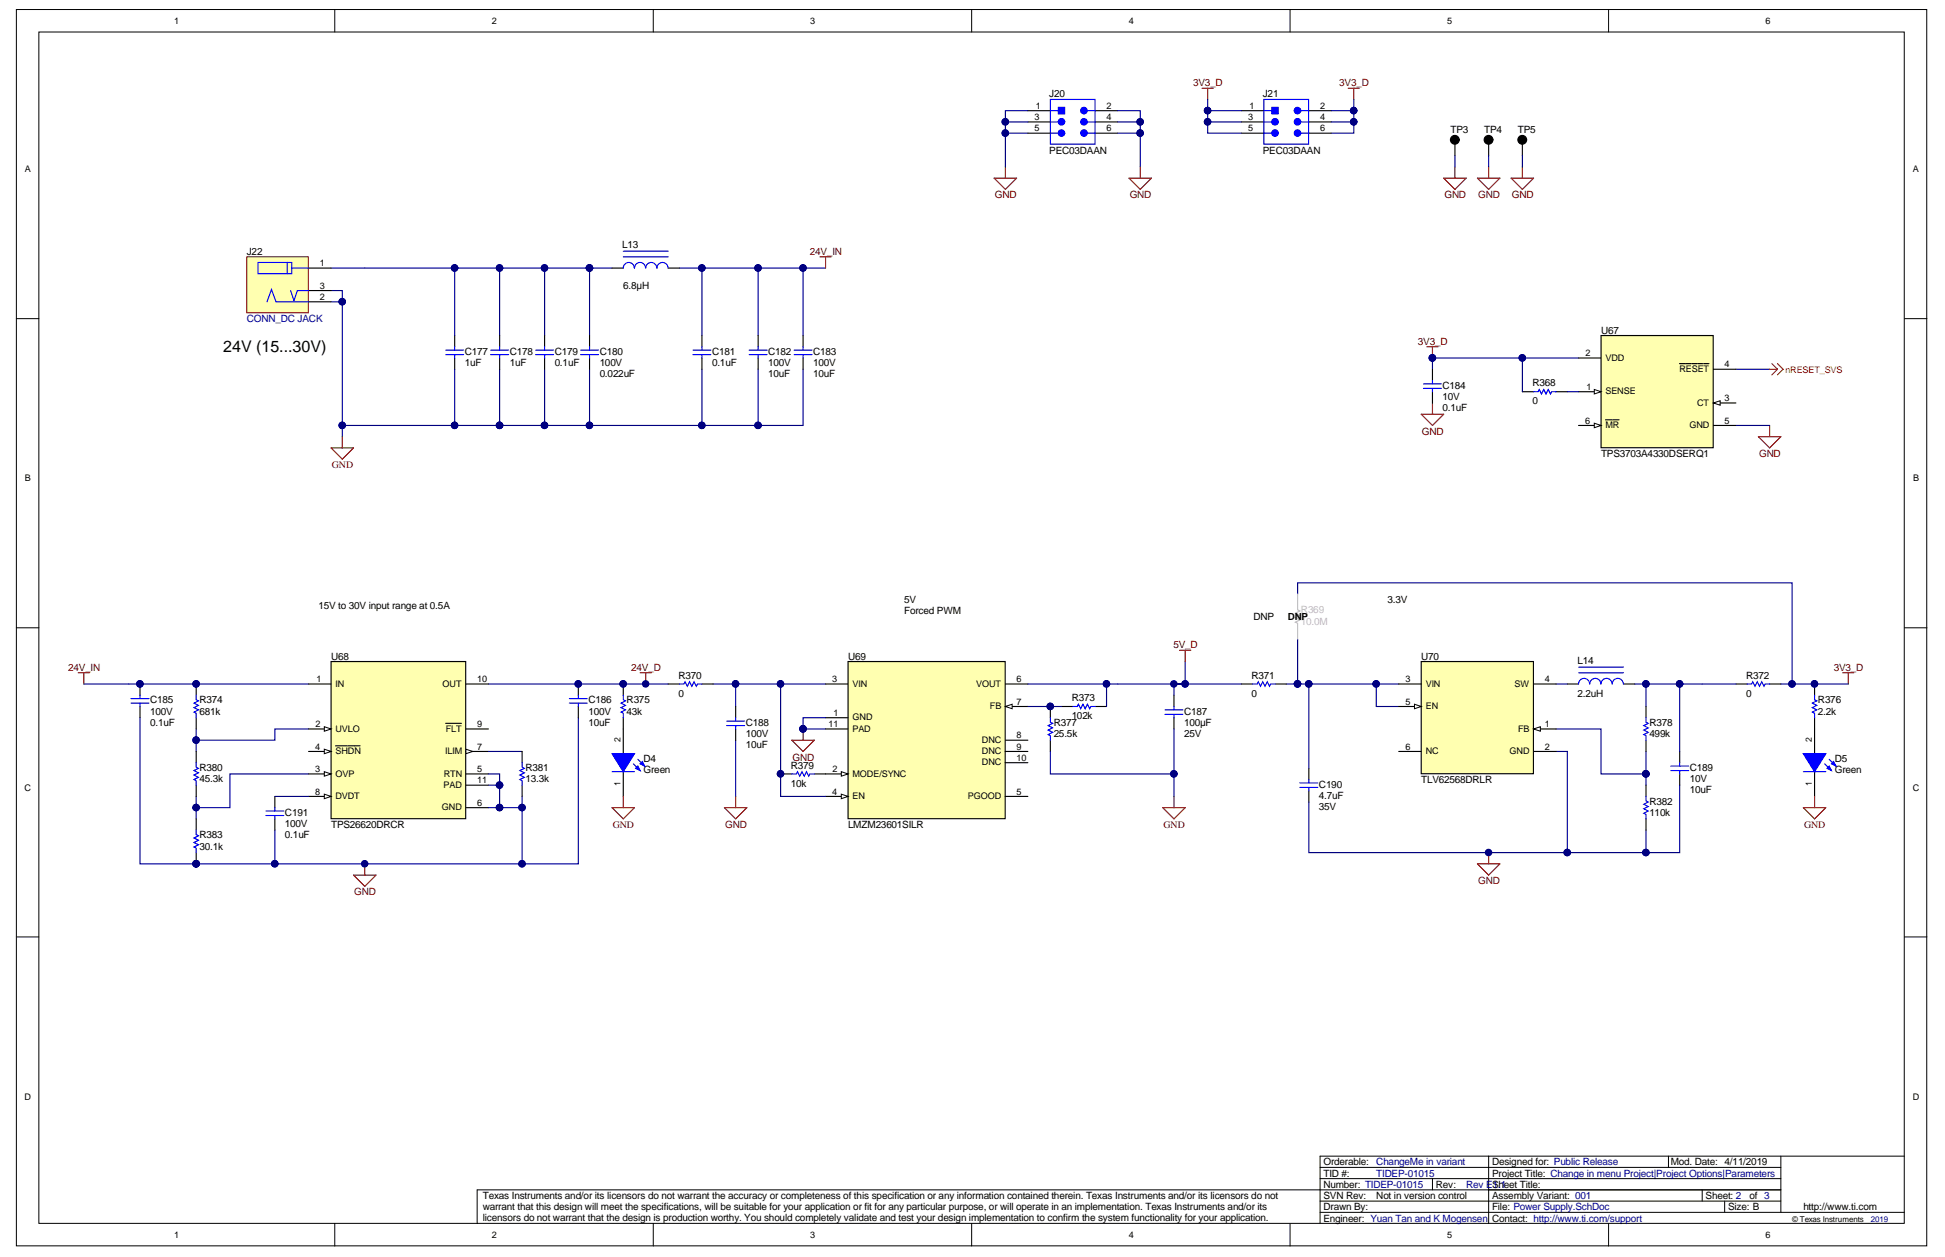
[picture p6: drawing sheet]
<svg xmlns="http://www.w3.org/2000/svg" width="432mm" height="279mm" viewBox="0 0 432 279" stroke-linecap="round" stroke-linejoin="round" font-family="sans-serif">
<defs><g id="words">
<text font-size="3.6" x="49.6" y="78.2">24V (15...30V)</text>
<g font-size="2.2">
<text x="232.9" y="21.6">J20</text>
<text x="280.3" y="21.6">J21</text>
<text x="322" y="29.6">TP3</text>
<text x="329.5" y="29.6">TP4</text>
<text x="337" y="29.6">TP5</text>
<text x="232.9" y="34.1">PEC03DAAN</text>
<text x="280.3" y="34.1">PEC03DAAN</text>
<text x="54.8" y="56.6">J22</text>
<text x="138.1" y="55.1">L13</text>
<text x="138.4" y="64.1">6.8µH</text>
<text x="355.4" y="74">U67</text>
<text x="103.2" y="81.3">1uF</text>
<text x="103.2" y="78.8">C177</text>
<text x="113.2" y="81.3">1uF</text>
<text x="113.2" y="78.8">C178</text>
<text x="123.1" y="81.3">0.1uF</text>
<text x="123.1" y="78.8">C179</text>
<text x="133.1" y="81.3">100V</text>
<text x="133.1" y="83.8">0.022uF</text>
<text x="133.1" y="78.8">C180</text>
<text x="158.1" y="81.3">0.1uF</text>
<text x="158.1" y="78.8">C181</text>
<text x="170.6" y="81.3">100V</text>
<text x="170.6" y="83.8">10uF</text>
<text x="170.6" y="78.8">C182</text>
<text x="180.5" y="81.3">100V</text>
<text x="180.5" y="83.8">10uF</text>
<text x="180.5" y="78.8">C183</text>
<text x="320.3" y="88.8">10V</text>
<text x="320.3" y="86.3">C184</text>
<text x="340.2" y="89.8">0</text>
<text x="340.2" y="85.8">R368</text>
<text x="320.3" y="91.3">0.1uF</text>
<text x="355.4" y="101.5">TPS3703A4330DSERQ1</text>
<text x="70.7" y="135.2">15V to 30V input range at 0.5A</text>
<text x="200.7" y="133.9">5V</text>
<text x="200.7" y="136.3">Forced PWM</text>
<text x="278.3" y="137.7">DNP</text>
<text x="285.9" y="137.6">DNP</text>
<text x="308" y="133.9">3.3V</text>
<text x="73.5" y="146.4">U68</text>
<text x="188.3" y="146.4">U69</text>
<text x="315.5" y="146.4">U70</text>
<text x="350.2" y="147.4">L14</text>
<text x="150.6" y="154.7">0</text>
<text x="150.6" y="150.7">R370</text>
<text x="237.9" y="155.7">R373</text>
<text x="277.8" y="154.7">0</text>
<text x="277.8" y="150.7">R371</text>
<text x="350.2" y="154.7">2.2uH</text>
<text x="387.6" y="154.7">0</text>
<text x="387.6" y="150.7">R372</text>
<text x="33.3" y="158.6">100V</text>
<text x="33.3" y="161.1">0.1uF</text>
<text x="33.3" y="156.2">C185</text>
<text x="44.3" y="158.6">681k</text>
<text x="44.3" y="156.2">R374</text>
<text x="130.6" y="158.6">100V</text>
<text x="130.6" y="161.1">10uF</text>
<text x="130.6" y="156.2">C186</text>
<text x="139.1" y="158.6">43k</text>
<text x="139.1" y="156.2">R375</text>
<text x="165.6" y="161.1">C188</text>
<text x="233.9" y="161.1">R377</text>
<text x="237.9" y="159.6">102k</text>
<text x="262.9" y="161.1">100µF</text>
<text x="262.9" y="158.6">C187</text>
<text x="366.2" y="161.1">R378</text>
<text x="403.6" y="158.6">2.2k</text>
<text x="403.6" y="156.2">R376</text>
<text x="165.6" y="163.6">100V</text>
<text x="165.6" y="166.1">10uF</text>
<text x="233.9" y="163.6">25.5k</text>
<text x="262.9" y="163.6">25V</text>
<text x="366.2" y="163.6">499k</text>
<text x="44.3" y="173.6">45.3k</text>
<text x="44.3" y="171.1">R380</text>
<text x="116.7" y="173.6">13.3k</text>
<text x="116.7" y="171.1">R381</text>
<text x="142.9" y="171.6">Green</text>
<text x="142.9" y="169.1">D4</text>
<text x="175.5" y="170.6">R379</text>
<text x="315.5" y="173.9">TLV62568DRLR</text>
<text x="375.1" y="173.6">10V</text>
<text x="375.1" y="171.1">C189</text>
<text x="407.3" y="171.6">Green</text>
<text x="407.3" y="169.1">D5</text>
<text x="175.5" y="174.6">10k</text>
<text x="292.8" y="177.4">4.7uF</text>
<text x="292.8" y="179.9">35V</text>
<text x="292.8" y="174.9">C190</text>
<text x="366.2" y="178.6">R382</text>
<text x="375.1" y="176.1">10uF</text>
<text x="63.3" y="183.6">100V</text>
<text x="63.3" y="181.1">C191</text>
<text x="73.5" y="183.9">TPS26620DRCR</text>
<text x="188.3" y="183.9">LMZM23601SILR</text>
<text x="366.2" y="181.1">110k</text>
<text x="44.3" y="188.6">30.1k</text>
<text x="44.3" y="186.1">R383</text>
<text x="63.3" y="186.1">0.1uF</text>
<text x="293.8" y="263.7">Number: TIDEP-01015</text>
<text x="293.8" y="261.2">TID #:</text>
<text x="293.8" y="258.7">Orderable:</text>
<text x="318.8" y="263.7">Rev:</text>
<text x="331.2" y="261.2">Project Title: Change in menu Project|Project Options|Parameters</text>
<text x="331.2" y="258.7">Designed for: Public Release</text>
<text x="370.9" y="258.7">Mod. Date: 4/11/2019</text>
<text x="107.2" y="266.2">Texas Instruments and/or its licensors do not warrant the accuracy or completeness of this specification or any information contained therein. Texas Instruments and/or its licensors do not</text>
<text x="107.2" y="268.6">warrant that this design will meet the specifications, will be suitable for your application or fit for any particular purpose, or will operate in an implementation. Texas Instruments and/or its</text>
<text x="293.8" y="268.7">Drawn By:</text>
<text x="293.8" y="266.2">SVN Rev:</text>
<text x="305.5" y="266.2">Not in version control</text>
<text x="331.2" y="268.7">File: Power Supply.SchDoc</text>
<text x="331.2" y="266.2">Assembly Variant: 001</text>
<text x="378.6" y="266.2">Sheet: 2</text>
<text x="383.6" y="268.7">Size: B</text>
<text x="388.4" y="266.2">of 3</text>
<text x="400.4" y="268.7">http://www.ti.com</text>
<text x="107.2" y="271">licensors do not warrant that the design is production worthy. You should completely validate and test your design implementation to confirm the system functionality for your application.</text>
<text x="293.8" y="271.2">Engineer: Yuan Tan and K Mogensen</text>
<text x="331.2" y="271.2">Contact: http://www.ti.com/support</text>
</g>
<g font-size="2.2" fill="#800000">
<text x="264.9" y="19.1">3V3_D</text>
<text x="297.3" y="19.1">3V3_D</text>
<text x="220.9" y="44.1">GND</text>
<text x="250.8" y="44.1">GND</text>
<text x="320.7" y="44.1">GND</text>
<text x="328.1" y="44.1">GND</text>
<text x="335.6" y="44.1">GND</text>
<text x="179.8" y="56.6">24V_IN</text>
<text x="314.8" y="76.5">3V3_D</text>
<text x="315.7" y="96.5">GND</text>
<text x="390.5" y="101.5">GND</text>
<text x="73.7" y="103.9">GND</text>
<text x="260.5" y="143.9">5V_D</text>
<text x="15.1" y="148.9">24V_IN</text>
<text x="140.1" y="148.9">24V_D</text>
<text x="407.1" y="148.9">3V3_D</text>
<text x="175.9" y="168.8">GND</text>
<text x="136.1" y="183.7">GND</text>
<text x="161" y="183.8">GND</text>
<text x="258.3" y="183.7">GND</text>
<text x="400.5" y="183.7">GND</text>
<text x="328.1" y="196.3">GND</text>
<text x="78.6" y="198.8">GND</text>
</g>
<g font-size="2.2" fill="#000080">
<text x="54.8" y="71.6">CONN_DC JACK</text>
<text x="305.5" y="261.2">TIDEP-01015</text>
<text x="305.5" y="258.7">ChangeMe in variant</text>
<text x="325.5" y="263.7">Rev ESheet Title:</text>
<text x="331.4" y="263.7">1.1</text>
</g>
<g font-size="2.2" fill="#c0bebc">
<text x="288.8" y="136.2">R369</text>
<text x="288.8" y="138.7">10.0M</text>
</g>
<g font-size="2">
<text x="38.6" y="5.3">1</text>
<text x="109.2" y="5.3">2</text>
<text x="179.9" y="5.3">3</text>
<text x="250.6" y="5.3">4</text>
<text x="321.3" y="5.3">5</text>
<text x="391.9" y="5.3">6</text>
<text x="229.7" y="26.7">3</text>
<text x="229.7" y="29.1">5</text>
<text x="230" y="24.2">1</text>
<text x="245.7" y="24.2">2</text>
<text x="245.7" y="26.7">4</text>
<text x="245.7" y="29.1">6</text>
<text x="277.1" y="26.7">3</text>
<text x="277.1" y="29.1">5</text>
<text x="277.4" y="24.2">1</text>
<text x="293.1" y="24.2">2</text>
<text x="293.1" y="26.7">4</text>
<text x="293.1" y="29.1">6</text>
<text x="5.5" y="38.3">A</text>
<text x="424.7" y="38.3">A</text>
<text x="71" y="59.1">1</text>
<text x="71" y="64.1">3</text>
<text x="71" y="66.6">2</text>
<text x="352" y="79.1">2</text>
<text x="356.4" y="80.1">VDD</text>
<text x="372.9" y="82.6">RESET</text>
<text x="382.9" y="81.6">4</text>
<text x="352.2" y="86.5">1</text>
<text x="356.4" y="87.5">SENSE</text>
<text x="382.9" y="89">3</text>
<text x="351.9" y="94">6</text>
<text x="356.4" y="95">MR</text>
<text x="375.1" y="95">GND</text>
<text x="376.8" y="90">CT</text>
<text x="382.9" y="94">5</text>
<text x="5.5" y="106.9">B</text>
<text x="424.7" y="106.9">B</text>
<text x="70.3" y="151.4">1</text>
<text x="74.5" y="152.4">IN</text>
<text x="98.3" y="152.4">OUT</text>
<text x="105.9" y="151.4">10</text>
<text x="184.8" y="151.4">3</text>
<text x="189.3" y="152.4">VIN</text>
<text x="216.7" y="152.4">VOUT</text>
<text x="225.7" y="151.4">6</text>
<text x="312" y="151.4">3</text>
<text x="316.5" y="152.4">VIN</text>
<text x="336.2" y="152.4">SW</text>
<text x="343" y="151.4">4</text>
<text x="70" y="161.4">2</text>
<text x="105.9" y="161.4">9</text>
<text x="184" y="161.4">11</text>
<text x="185.1" y="158.9">1</text>
<text x="189.3" y="159.9">GND</text>
<text x="219.8" y="157.4">FB</text>
<text x="225.7" y="156.4">7</text>
<text x="312" y="156.4">5</text>
<text x="316.5" y="157.4">EN</text>
<text x="343" y="161.4">1</text>
<text x="70" y="166.4">4</text>
<text x="74.5" y="162.4">UVLO</text>
<text x="74.5" y="167.4">SHDN</text>
<text x="98.8" y="167.4">ILIM</text>
<text x="98.9" y="162.4">FLT</text>
<text x="105.9" y="166.4">7</text>
<text x="189.3" y="162.4">PAD</text>
<text x="218" y="164.9">DNC</text>
<text x="218" y="167.4">DNC</text>
<text x="225.7" y="163.9">8</text>
<text x="225.7" y="166.4">9</text>
<text x="312" y="166.4">6</text>
<text x="316.5" y="167.4">NC</text>
<text x="335.1" y="167.4">GND</text>
<text x="337" y="162.4">FB</text>
<text x="343" y="166.4">2</text>
<text x="70" y="171.4">3</text>
<text x="74.5" y="172.4">OVP</text>
<text x="98.5" y="172.4">RTN</text>
<text x="105.9" y="171.4">5</text>
<text x="105.9" y="173.9">11</text>
<text x="184.8" y="171.4">2</text>
<text x="189.3" y="172.4">MODE/SYNC</text>
<text x="218" y="169.9">DNC</text>
<text x="225.7" y="168.9">10</text>
<text x="5.5" y="175.5">C</text>
<text x="70" y="176.4">8</text>
<text x="74.5" y="177.4">DVDT</text>
<text x="98.1" y="179.9">GND</text>
<text x="98.5" y="174.9">PAD</text>
<text x="105.9" y="178.9">6</text>
<text x="184.8" y="176.4">4</text>
<text x="189.3" y="177.4">EN</text>
<text x="214.9" y="177.4">PGOOD</text>
<text x="225.7" y="176.4">5</text>
<text x="424.6" y="175.5">C</text>
<text x="5.5" y="244.1">D</text>
<text x="424.6" y="244.1">D</text>
<text x="38.6" y="274.8">1</text>
<text x="109.2" y="274.8">2</text>
<text x="179.9" y="274.8">3</text>
<text x="250.6" y="274.8">4</text>
<text x="321.3" y="274.8">5</text>
<text x="391.9" y="274.8">6</text>
</g>
<text font-size="2" fill="#f00" x="396.4" y="82.8">nRESET_SVS</text>
<g font-size="1.9">
<text x="137.8" y="164.8" transform="rotate(-90 137.8 164.8)">2</text>
<text x="402.3" y="164.8" transform="rotate(-90 402.3 164.8)">2</text>
<text x="137.8" y="174.6" transform="rotate(-90 137.8 174.6)">1</text>
<text x="402.3" y="174.6" transform="rotate(-90 402.3 174.6)">1</text>
</g>
<text font-size="1.8" x="397.9" y="271.2">© Texas Instruments</text>
<text font-size="1.8" fill="#000080" x="415.3" y="271.2">2019</text>
</g></defs>
<g fill="#fff" stroke="#000" stroke-width=".22">
<path d="M3.6 2.1h424.1v274.5h-424.1z"/>
<path d="M8.6 7.1h414.2v264.5h-414.2z"/>
</g>
<g fill="none" stroke="#000" stroke-width=".22">
<path d="M74.3 2.1v5M145 2.1v5M215.7 2.1v5M286.4 2.1v5M357.1 2.1v5M3.6 70.7h5M422.8 70.7h5M3.6 139.4h5M422.8 139.4h5M3.6 208h5M422.8 208h5M293.1 259.2h102.3"/>
<path d="M330.5 256.7h-37.4v14.9M370.4 256.7v2.5M395.4 256.7v12.4M422.8 256.7h-92.3v14.9M74.3 271.6v5M145 271.6v5M215.7 271.6v5M286.4 271.6v5M293.1 269.1h129.7M293.1 266.6h102.3M293.1 261.6h102.3M318 261.6v2.5"/>
<path d="M357.1 271.6v5M377.9 264.1v2.5M382.9 266.6v2.5M395.4 264.1h-289.5v7.5"/>
</g>
<path d="M73.5 146.9h29.9v34.8h-29.9z" fill="#ffffb0" stroke="#000" stroke-width=".25"/>
<path d="M68.5 151.8h5M68.5 161.8h5" fill="none" stroke="#000" stroke-width=".25"/>
<path d="M72 161.3l1.5 .5-1.5 .5z" fill="#fff"/>
<path d="M72 161.3l1.5 .5-1.5 .5z" fill="none" stroke="#000" stroke-width=".22"/>
<path d="M68.5 171.8h5" fill="none" stroke="#000" stroke-width=".25"/>
<path d="M72 171.3l1.5 .5-1.5 .5z" fill="#fff"/>
<path d="M72 171.3l1.5 .5-1.5 .5z" fill="none" stroke="#000" stroke-width=".22"/>
<path d="M68.5 166.8h5" fill="none" stroke="#000" stroke-width=".25"/>
<path d="M72 166.3l1.5 .5-1.5 .5z" fill="#fff"/>
<path d="M72 166.3l1.5 .5-1.5 .5z" fill="none" stroke="#000" stroke-width=".22"/>
<path d="M74.5 165.6h1.2M75.8 165.6h1.3M77.2 165.6h1.4M78.7 165.6h1.2M103.4 171.8h5M103.4 179.3h5M103.4 166.8h5" fill="none" stroke="#000" stroke-width=".25"/>
<path d="M103.4 166.3l1.5 .5-1.5 .5z" fill="#fff"/>
<path d="M103.4 166.3l1.5 .5-1.5 .5z" fill="none" stroke="#000" stroke-width=".22"/>
<path d="M68.5 176.8h5" fill="none" stroke="#000" stroke-width=".25"/>
<path d="M72 176.3l1.5 .5-1.5 .5z" fill="#fff"/>
<path d="M72 176.3l1.5 .5-1.5 .5z" fill="none" stroke="#000" stroke-width=".22"/>
<g fill="none" stroke="#000" stroke-width=".25">
<path d="M31.1 151.8v2.5M31.1 156.8v2.5M103.4 151.8h5M148.3 151.8h2.5M155.8 151.8h2.5M260.6 154.3v2.5M260.6 159.3v2.5M275.6 151.8h2.5M283.1 151.8h2.5M348 151.8h2.4M360.4 151.8h2.5M61 176.8v2.5"/>
<path d="M98.9 160.6h1.2M100.2 160.6h1M101.3 160.6h1.1M103.4 161.8h5M103.4 174.3h5M290.6 170.6v2.5M290.6 175.6v2.4M372.9 166.8v2.5M372.9 171.8v2.5M402.8 161.8v5.5M402.8 171.3v5.5M61 181.8v2.5"/>
</g>
<g fill="none" stroke="#00f" stroke-width=".25">
<path d="M29.1 156.1h4M29.1 155.1h4M31.1 154.3v.8M31.1 156.1v.7M150.8 151.8h1l.3-.5 .5 1 .5-1 .5 1 .5-1 .5 1 .2-.5h1M258.6 157.6h4M258.6 158.6h4M260.6 156.8v.8M260.6 158.6v.7M278.1 151.8h1l.2-.5 .5 1 .5-1 .5 1 .5-1 .5 1 .3-.5h1M350.4 149.4h10M350.4 148.1h10"/>
<path d="M352.9 151.8a1.22 1.22 0 0 0-1.2-1.2 1.22 1.22 0 0 0-1.3 1.2M355.4 151.8a1.22 1.22 0 0 0-1.2-1.2 1.22 1.22 0 0 0-1.3 1.2M357.9 151.8a1.22 1.22 0 0 0-1.2-1.2 1.22 1.22 0 0 0-1.3 1.2M360.4 151.8a1.22 1.22 0 0 0-1.2-1.2 1.22 1.22 0 0 0-1.3 1.2M61 179.3v.7M288.6 173.8h4M288.6 174.8h4M290.6 173.1v.7M290.6 174.8v.8M370.9 170.1h4M370.9 171.1h4M372.9 169.3v.8"/>
<path d="M372.9 171.1v.7M405.1 169.6l1.5 1.5M406.1 168.6l1.5 1.5M59 181h4M59 180h4M61 181v.8"/>
</g>
<g fill="none" stroke="#000080" stroke-width=".25">
<path d="M18.6 151.8h49.9M31.1 159.3v32.5h29.9v-7.5M108.4 151.8h39.9M158.3 151.8h25M163.3 151.8v5M248.2 151.8h14.9h-2.5v2.5M263.1 146.9v4.9h12.5M288.1 151.8h2.5M305.5 151.8v5h5M310.5 151.8h-19.9v18.8M345.5 151.8h2.5M362.9 151.8h2.5v5"/>
<path d="M365.4 151.8h12.5M372.9 151.8v15M43.6 161.8v5M43.6 176.8v2.5M61 176.8h7.5M68.5 161.8h-7.5v2.5h-17.4M68.5 171.8h-17.5v7.5h-7.4v2.5M108.4 171.8h2.5v7.5M108.4 166.8h7.5M108.4 174.3h2.5M115.9 176.8v2.5h-7.5M115.9 179.3v12.5h-54.9"/>
<path d="M345.5 161.8h9.9v10h10M345.5 166.8h2.5v22.5M365.4 166.8v7.5M372.9 174.3v15h-82.3v-11.3M365.4 184.3v5"/>
</g>
<g fill="#000080" stroke="#000080" stroke-width=".22">
<circle cx="43.5" cy="164.3" r=".72"/>
<circle cx="43.5" cy="179.3" r=".72"/>
<circle cx="61" cy="191.7" r=".72"/>
<circle cx="43.5" cy="191.7" r=".72"/>
<circle cx="115.9" cy="179.3" r=".72"/>
<circle cx="110.9" cy="179.3" r=".72"/>
<circle cx="115.9" cy="191.7" r=".72"/>
<circle cx="110.9" cy="174.3" r=".72"/>
<circle cx="31.1" cy="151.8" r=".72"/>
<circle cx="365.4" cy="171.8" r=".72"/>
<circle cx="365.4" cy="189.3" r=".72"/>
<circle cx="365.4" cy="151.8" r=".72"/>
<circle cx="347.9" cy="189.3" r=".72"/>
<circle cx="305.5" cy="151.8" r=".72"/>
<circle cx="290.5" cy="151.8" r=".72"/>
<circle cx="288" cy="151.8" r=".72"/>
<circle cx="372.9" cy="151.8" r=".72"/>
<circle cx="173.3" cy="151.8" r=".72"/>
<circle cx="163.3" cy="151.8" r=".72"/>
<circle cx="260.6" cy="151.8" r=".72"/>
<circle cx="263.1" cy="151.8" r=".72"/>
</g>
<path d="M17.4 149.4h2.5M18.6 149.4v2.4M409.1 149.4h2.5M410.3 149.4v2.4" fill="none" stroke="#800000" stroke-width=".25"/>
<path d="M406.1 170.1l.5 1-1-.5z" fill="#00f"/>
<path d="M406.1 170.1l.5 1-1-.5z" fill="none" stroke="#00f" stroke-width=".25"/>
<path d="M407.1 169.1l.5 1-1-.5z" fill="#00f"/>
<path d="M407.1 169.1l.5 1-1-.5z" fill="none" stroke="#00f" stroke-width=".25"/>
<path d="M400.4 167.3h4.9l-2.5 4z" fill="#00f"/>
<g fill="none" stroke="#00f" stroke-width=".25">
<path d="M138.4 57h9.9M138.4 55.8h9.9M140.8 59.5a1.22 1.22 0 0 0-1.2-1.2 1.22 1.22 0 0 0-1.2 1.2M143.3 59.5a1.22 1.22 0 0 0-1.2-1.2 1.22 1.22 0 0 0-1.2 1.2M145.8 59.5a1.22 1.22 0 0 0-1.2-1.2 1.22 1.22 0 0 0-1.2 1.2M148.3 59.5a1.22 1.22 0 0 0-1.2-1.2 1.22 1.22 0 0 0-1.2 1.2M98.9 77.7h4M98.9 78.7h4M100.9 77v.7M100.9 78.7v.8M108.9 77.7h4M108.9 78.7h4"/>
<path d="M110.9 77v.7M110.9 78.7v.8M118.9 77.7h4M118.9 78.7h4M120.9 77v.7M120.9 78.7v.8M153.8 77.7h4M153.8 78.7h4M155.8 77v.7M155.8 78.7v.8M402.8 154.3v1l.5 .3-1 .5 1 .5-1 .5 1 .5-1 .5 .5 .2v1M400.4 167.3h4.9l-2.5 4z"/>
<path d="M400.4 171.3h4.9"/>
</g>
<path d="M135.9 59.5h2.5M148.3 59.5h2.5M100.9 74.5v2.5M100.9 79.5v2.5M110.9 74.5v2.5M110.9 79.5v2.5M120.9 74.5v2.5M120.9 79.5v2.5M155.8 74.5v2.5M155.8 79.5v2.5M402.8 151.8v2.5M402.8 159.3v2.5" fill="none" stroke="#000" stroke-width=".25"/>
<g fill="#000080" stroke="#000080" stroke-width=".22">
<circle cx="402.8" cy="151.8" r=".72"/>
<circle cx="397.8" cy="151.8" r=".72"/>
<circle cx="76" cy="67" r=".72"/>
<circle cx="100.9" cy="94.4" r=".72"/>
<circle cx="110.9" cy="94.4" r=".72"/>
<circle cx="76" cy="94.4" r=".72"/>
<circle cx="130.9" cy="59.5" r=".72"/>
<circle cx="120.9" cy="59.5" r=".72"/>
<circle cx="110.9" cy="59.5" r=".72"/>
<circle cx="100.9" cy="59.5" r=".72"/>
<circle cx="130.9" cy="94.4" r=".72"/>
<circle cx="155.8" cy="94.4" r=".72"/>
<circle cx="120.9" cy="94.4" r=".72"/>
<circle cx="178.3" cy="59.5" r=".72"/>
<circle cx="168.3" cy="59.5" r=".72"/>
<circle cx="155.8" cy="59.5" r=".72"/>
</g>
<path d="M73.5 99.4h5l-2.5 2.5zM76 96.9v2.5M261.9 144.4h2.5M263.1 144.4v2.5M400.4 179.3h4.9l-2.5 2.5zM402.8 176.8v2.5" fill="none" stroke="#800000" stroke-width=".25"/>
<g fill="none" stroke="#000080" stroke-width=".25">
<path d="M73.5 59.5h57.4M100.9 59.5v15M110.9 59.5v15M120.9 59.5v15M130.9 59.5h5M130.9 59.5v15M150.8 59.5h32.5M73.5 64.5h2.5v2.5M73.5 67h2.5v27.4h34.9M76 94.4v2.5M100.9 82v12.4M110.9 82v12.4"/>
<path d="M110.9 94.4h10M120.9 82v12.4h10M130.9 82v12.4h24.9v-12.4M395.4 151.8h14.9"/>
</g>
<path d="M54.8 57h13.7v12.4h-13.7z" fill="#ffffb0" stroke="#800000" stroke-width=".22"/>
<path d="M68.5 59.5h5M68.5 64.5h5M68.5 67h5M130.9 74.5v2.5M130.9 79.5v2.5" fill="none" stroke="#000" stroke-width=".25"/>
<path d="M57.3 58.3h7.5v2.5h-7.5zM63.8 58.3v2.5M64.8 59.5h3.7M59.3 67l1-2.7 1 2.7h7.2M64.5 64.5l.8 2.2 .7-2.2h2.5M128.9 77.7h4M128.9 78.7h4M130.9 77v.7M130.9 78.7v.8" fill="none" stroke="#00f" stroke-width=".25"/>
<path d="M299.3 19.6h2.5M300.5 19.6v2.5M182 57h2.5M183.3 57v2.5" fill="none" stroke="#800000" stroke-width=".25"/>
<path d="M155.8 59.5v15" fill="none" stroke="#000080" stroke-width=".25"/>
<circle cx="155.8" cy="59.5" r=".72" fill="#000080" stroke="#000080" stroke-width=".22"/>
<path d="M280.6 22.1h9.9v9.9h-9.9z" fill="#fff" stroke="#00f" stroke-width=".25"/>
<path d="M275.6 24.6h5M275.6 27.1h5M275.6 29.6h5M290.6 24.6h5M290.6 27.1h5M290.6 29.6h5" fill="none" stroke="#000" stroke-width=".25"/>
<path d="M280.6 27.1h1.7M280.6 24.6h1.7M280.6 29.6h1.7M288.8 27.1h1.8M288.8 24.6h1.8M288.8 29.6h1.8" fill="none" stroke="#00f" stroke-width=".25"/>
<g fill="#00f" stroke="#00f" stroke-width=".25">
<circle cx="283.1" cy="27" r=".72"/>
<circle cx="283.1" cy="29.5" r=".72"/>
<circle cx="288" cy="29.5" r=".72"/>
<circle cx="288" cy="27" r=".72"/>
<circle cx="288" cy="24.5" r=".72"/>
</g>
<path d="M282.3 23.8h1.5v1.5h-1.5z" fill="#00f" stroke="#00f" stroke-width=".22"/>
<path d="M266.9 19.6h2.5M268.1 19.6v2.5" fill="none" stroke="#800000" stroke-width=".25"/>
<path d="M268.1 22.1v7.5h7.5M268.1 27.1h7.5M268.1 24.6h7.5M300.5 22.1v2.5h-4.9M300.5 24.6v2.5h-4.9M300.5 27.1v2.5h-4.9" fill="none" stroke="#000080" stroke-width=".25"/>
<g fill="#000080" stroke="#000080" stroke-width=".22">
<circle cx="268.1" cy="27" r=".72"/>
<circle cx="268.1" cy="24.5" r=".72"/>
<circle cx="300.5" cy="24.5" r=".72"/>
<circle cx="300.5" cy="27" r=".72"/>
</g>
<path d="M233.2 22.1h9.9v9.9h-9.9z" fill="#fff" stroke="#00f" stroke-width=".25"/>
<path d="M228.2 24.6h5M228.2 27.1h5M228.2 29.6h5M243.2 24.6h5M243.2 27.1h5M243.2 29.6h5M115.9 166.8v2.5M115.9 174.3v2.5M138.4 161.8v5.5M138.4 171.3v5.5" fill="none" stroke="#000" stroke-width=".25"/>
<path d="M233.2 27.1h1.7M233.2 24.6h1.7M233.2 29.6h1.7M241.4 27.1h1.8M241.4 24.6h1.8M241.4 29.6h1.8M115.9 169.3v1l.5 .3-1 .5 1 .5-1 .5 1 .5-1 .5 .5 .2v1M140.6 169.6l1.5 1.5M141.6 168.6l1.5 1.5" fill="none" stroke="#00f" stroke-width=".25"/>
<g fill="#00f" stroke="#00f" stroke-width=".25">
<circle cx="235.7" cy="27" r=".72"/>
<circle cx="235.7" cy="29.5" r=".72"/>
<circle cx="240.6" cy="29.5" r=".72"/>
<circle cx="240.6" cy="27" r=".72"/>
<circle cx="240.6" cy="24.5" r=".72"/>
</g>
<path d="M234.9 23.8h1.5v1.5h-1.5z" fill="#00f" stroke="#00f" stroke-width=".22"/>
<path d="M220.7 39.5h5l-2.5 2.5zM223.2 37.1v2.4M250.6 39.5h5l-2.5 2.5zM253.1 37.1v2.4" fill="none" stroke="#800000" stroke-width=".25"/>
<path d="M223.2 27.1h5M223.2 29.6h5M228.2 24.6h-5v12.5M248.2 24.6h4.9v12.5M248.2 27.1h4.9M248.2 29.6h4.9M128.4 159.3v32.5h-12.5" fill="none" stroke="#000080" stroke-width=".25"/>
<g fill="#000080" stroke="#000080" stroke-width=".22">
<circle cx="223.2" cy="29.5" r=".72"/>
<circle cx="223.2" cy="27" r=".72"/>
<circle cx="253.1" cy="29.5" r=".72"/>
<circle cx="253.1" cy="27" r=".72"/>
<circle cx="115.9" cy="191.7" r=".72"/>
</g>
<g fill="#fff" stroke="#fff" stroke-width=".22">
<path d="M200.7 131.9h27.4v7.4h-27.4z"/>
<path d="M308 131.9h27.4v7.4h-27.4z"/>
</g>
<path d="M141.6 170.1l.5 1-1-.5z" fill="#00f"/>
<path d="M141.6 170.1l.5 1-1-.5z" fill="none" stroke="#00f" stroke-width=".25"/>
<path d="M142.6 169.1l.5 1-1-.5z" fill="#00f"/>
<path d="M142.6 169.1l.5 1-1-.5z" fill="none" stroke="#00f" stroke-width=".25"/>
<path d="M135.9 167.3h5l-2.5 4z" fill="#00f"/>
<path d="M138.4 154.3v1l.5 .3-1 .5 1 .5-1 .5 1 .5-1 .5 .5 .2v1M43.6 169.3v1l.5 .3-1 .5 1 .5-1 .5 1 .5-1 .5 .5 .2v1M135.9 167.3h5l-2.5 4zM135.9 171.3h5" fill="none" stroke="#00f" stroke-width=".25"/>
<path d="M135.9 179.3h5l-2.5 2.5zM138.4 176.8v2.5M160.8 179.3h5l-2.5 2.5zM163.3 176.8v2.5M78.5 194.3h5l-2.5 2.5zM81 191.8v2.5M328 191.8h5l-2.5 2.5zM330.5 189.3v2.5" fill="none" stroke="#800000" stroke-width=".25"/>
<g fill="#000080" stroke="#000080" stroke-width=".22">
<circle cx="330.5" cy="189.3" r=".72"/>
<circle cx="81" cy="191.7" r=".72"/>
<circle cx="288" cy="151.8" r=".72"/>
<circle cx="138.3" cy="151.8" r=".72"/>
</g>
<path d="M138.4 151.8v2.5M138.4 159.3v2.5M43.6 166.8v2.5M43.6 174.3v2.5" fill="none" stroke="#000" stroke-width=".25"/>
<path d="M285.6 151.8h2.5" fill="none" stroke="#000080" stroke-width=".25"/>
<path d="M188.3 146.9h34.9v34.8h-34.9z" fill="#ffffb0" stroke="#000" stroke-width=".25"/>
<path d="M183.3 159.3h5M183.3 171.8h5" fill="none" stroke="#000" stroke-width=".25"/>
<path d="M186.8 171.3l1.5 .5-1.5 .5z" fill="#fff"/>
<path d="M186.8 171.3l1.5 .5-1.5 .5z" fill="none" stroke="#000" stroke-width=".22"/>
<path d="M183.3 151.8h5M183.3 176.8h5" fill="none" stroke="#000" stroke-width=".25"/>
<path d="M186.8 176.3l1.5 .5-1.5 .5z" fill="#fff"/>
<path d="M186.8 176.3l1.5 .5-1.5 .5z" fill="none" stroke="#000" stroke-width=".22"/>
<path d="M223.2 151.8h5M223.2 156.8h5M223.2 176.8h5" fill="none" stroke="#000" stroke-width=".25"/>
<path d="M223.2 156.8l1.5-.5v1z" fill="#fff"/>
<path d="M223.2 156.8l1.5-.5v1z" fill="none" stroke="#000" stroke-width=".22"/>
<g fill="none" stroke="#000" stroke-width=".25">
<path d="M338 87h2.5M345.5 87h2.5M233.2 156.8v2.5M235.7 156.8h2.5M243.2 156.8h2.5M385.4 151.8h2.5M392.9 151.8h2.5M173.3 171.8h2.5M180.8 171.8h2.5M183.3 161.8h5M223.2 164.3h5M223.2 166.8h5"/>
<path d="M223.2 169.3h5M233.2 164.3v2.5"/>
</g>
<g fill="none" stroke="#000080" stroke-width=".25">
<path d="M168.3 59.5v15M178.3 59.5v15M350.4 79.5h-32.4v2.5M168.3 82v12.4M178.3 82v12.4h-22.5M385.4 94.4h7.5M385.4 82h7.5M288.1 131.9v-2.5h109.8v22.4M173.3 151.8v25h10M183.3 159.3h-5v2.5h5M228.2 151.8h17.5M228.2 156.8h7.5"/>
<path d="M248.2 151.8h-2.5v5M288.1 141.9v9.9M377.9 151.8h7.5M163.3 164.3v12.5M233.2 166.8v5h27.4M260.6 161.8v15"/>
</g>
<g fill="#000080" stroke="#000080" stroke-width=".22">
<circle cx="178.3" cy="161.8" r=".72"/>
<circle cx="245.6" cy="151.8" r=".72"/>
<circle cx="233.2" cy="156.8" r=".72"/>
<circle cx="260.6" cy="171.8" r=".72"/>
<circle cx="173.3" cy="151.8" r=".72"/>
<circle cx="155.8" cy="94.4" r=".72"/>
<circle cx="168.3" cy="94.4" r=".72"/>
<circle cx="178.3" cy="59.5" r=".72"/>
<circle cx="168.3" cy="59.5" r=".72"/>
<circle cx="288" cy="151.8" r=".72"/>
<circle cx="397.8" cy="151.8" r=".72"/>
<circle cx="173.3" cy="171.8" r=".72"/>
<circle cx="143.3" cy="151.8" r=".72"/>
<circle cx="318" cy="79.5" r=".72"/>
<circle cx="337.9" cy="79.5" r=".72"/>
</g>
<path d="M316.8 77h2.5M318 77v2.5M315.5 92h5l-2.5 2.4zM318 89.5v2.5M390.4 96.9h5l-2.5 2.5zM392.9 94.4v2.5M142.1 149.4h2.5M143.4 149.4v2.4M175.8 164.3h5l-2.5 2.5zM178.3 161.8v2.5M258.1 179.3h5l-2.5 2.5zM260.6 176.8v2.5" fill="none" stroke="#800000" stroke-width=".25"/>
<path d="M340.5 87h1l.2-.5 .5 1 .5-1 .5 1 .5-1 .5 1 .3-.5h1M233.2 159.3v1l.5 .3-1 .5 1 .5-1 .5 1 .5-1 .5 .5 .2v1M238.2 156.8h1l.2-.5 .5 1 .5-1 .5 1 .5-1 .5 1 .3-.5h1M387.9 151.8h1l.2-.5 .5 1 .5-1 .5 1 .5-1 .5 1 .3-.5h1M175.8 171.8h1l.2-.5 .5 1 .5-1 .5 1 .5-1 .5 1 .3-.5h1" fill="none" stroke="#00f" stroke-width=".25"/>
<path d="M392.9 82h1.7M393.4 80.7l1.2 1.3M394.6 82l-1.2 1.2M394.6 80.7l1.3 1.3-1.3 1.2" fill="none" stroke="#f00" stroke-width=".25"/>
<path d="M288.1 131.9v3.5l.5 .2-1 .5 1 .5-1 .5 1 .5-1 .5 .5 .3v3.5" fill="none" stroke="#c0bebc" stroke-width=".25"/>
<path d="M355.4 74.5h24.9v24.9h-24.9z" fill="#ffffb0" stroke="#000" stroke-width=".25"/>
<path d="M350.4 87h5" fill="none" stroke="#000" stroke-width=".25"/>
<path d="M353.9 86.5l1.5 .5-1.5 .5z" fill="#fff"/>
<path d="M353.9 86.5l1.5 .5-1.5 .5z" fill="none" stroke="#000" stroke-width=".22"/>
<path d="M350.4 79.5h5M380.4 89.5h5" fill="none" stroke="#000" stroke-width=".25"/>
<path d="M380.4 89.5l1.5-.5v1z" fill="#fff"/>
<path d="M380.4 89.5l1.5-.5v1z" fill="none" stroke="#000" stroke-width=".22"/>
<path d="M350.4 94.4h5M372.9 80.7h1.3M374.3 80.7h1.1M375.6 80.7h1.2M376.9 80.7h1.2M378.2 80.7h1.2M380.4 82h5M380.4 94.4h5" fill="none" stroke="#000" stroke-width=".25"/>
<path d="M353.9 94l1.5 .4-1.5 .5z" fill="#fff"/>
<path d="M353.9 94l1.5 .4-1.5 .5z" fill="none" stroke="#000" stroke-width=".22"/>
<path d="M356.4 93.2h1.5M358.1 93.2h1.3" fill="none" stroke="#000" stroke-width=".25"/>
<path d="M338 79.5v7.5M348 87h2.4" fill="none" stroke="#000080" stroke-width=".25"/>
<circle cx="337.9" cy="79.5" r=".72" fill="#000080" stroke="#000080" stroke-width=".22"/>
<path d="M315.5 146.9h24.9v24.9h-24.9z" fill="#ffffb0" stroke="#000" stroke-width=".25"/>
<path d="M310.5 156.8h5" fill="none" stroke="#000" stroke-width=".25"/>
<path d="M314 156.3l1.5 .5-1.5 .5z" fill="#fff"/>
<path d="M314 156.3l1.5 .5-1.5 .5z" fill="none" stroke="#000" stroke-width=".22"/>
<path d="M310.5 151.8h5M340.5 151.8h5M340.5 166.8h5M340.5 161.8h5" fill="none" stroke="#000" stroke-width=".25"/>
<path d="M340.5 161.8l1.5-.5v1z" fill="#fff"/>
<path d="M340.5 161.8l1.5-.5v1z" fill="none" stroke="#000" stroke-width=".22"/>
<g fill="none" stroke="#000" stroke-width=".25">
<path d="M323 32.1v2.5M330.5 32.1v2.5M338 32.1v2.5M168.3 74.5v2.5M168.3 79.5v2.5M178.3 74.5v2.5M178.3 79.5v2.5M318 82v2.5M318 87v2.5M43.6 151.8v2.5M43.6 159.3v2.5M128.4 151.8v2.5"/>
<path d="M128.4 156.8v2.5M163.3 156.8v2.5M365.4 156.8v2.5M163.3 161.8v2.5M310.5 166.8h5M365.4 164.3v2.5M365.4 174.3v2.5M43.6 181.8v2.5M43.6 189.3v2.5M365.4 181.8v2.5"/>
</g>
<g fill="#000" stroke="#000" stroke-width=".25">
<circle cx="323" cy="31" r=".97"/>
<circle cx="330.5" cy="31" r=".97"/>
<circle cx="337.9" cy="31" r=".97"/>
</g>
<path d="M320.5 39.5h5l-2.5 2.5zM323 37.1v2.4M328 39.5h5l-2.5 2.5zM330.5 37.1v2.4M335.5 39.5h5l-2.5 2.5zM338 37.1v2.4" fill="none" stroke="#800000" stroke-width=".25"/>
<path d="M323 34.6v2.5M330.5 34.6v2.5M338 34.6v2.5" fill="none" stroke="#000080" stroke-width=".25"/>
<g fill="#000080" stroke="#000080" stroke-width=".22">
<circle cx="43.5" cy="151.8" r=".72"/>
<circle cx="43.5" cy="191.7" r=".72"/>
<circle cx="128.4" cy="151.8" r=".72"/>
</g>
<g fill="none" stroke="#00f" stroke-width=".25">
<path d="M166.3 77.7h4M166.3 78.7h4M168.3 77v.7M168.3 78.7v.8M176.3 77.7h4M176.3 78.7h4M178.3 77v.7M178.3 78.7v.8M316 85.2h4M316 86.2h4M318 84.5v.7M318 86.2v.8"/>
<path d="M43.6 154.3v1l.5 .3-1 .5 1 .5-1 .5 1 .5-1 .5 .5 .2v1M126.4 155.1h4M126.4 156.1h4M128.4 154.3v.8M128.4 156.1v.7M163.3 159.3v.8M365.4 159.3v1l.5 .3-1 .5 1 .5-1 .5 1 .5-1 .5 .5 .2v1M161.3 160.1h4M161.3 161.1h4M163.3 161.1v.7M365.4 176.8v1l.5 .2-1 .5 1 .5-1 .5 1 .5-1 .5 .5 .3v1M43.6 184.3v1l.5 .2-1 .5 1 .5-1 .5 1 .5-1 .5 .5 .3v1"/>
</g>
<use href="#words"/>
</svg>
